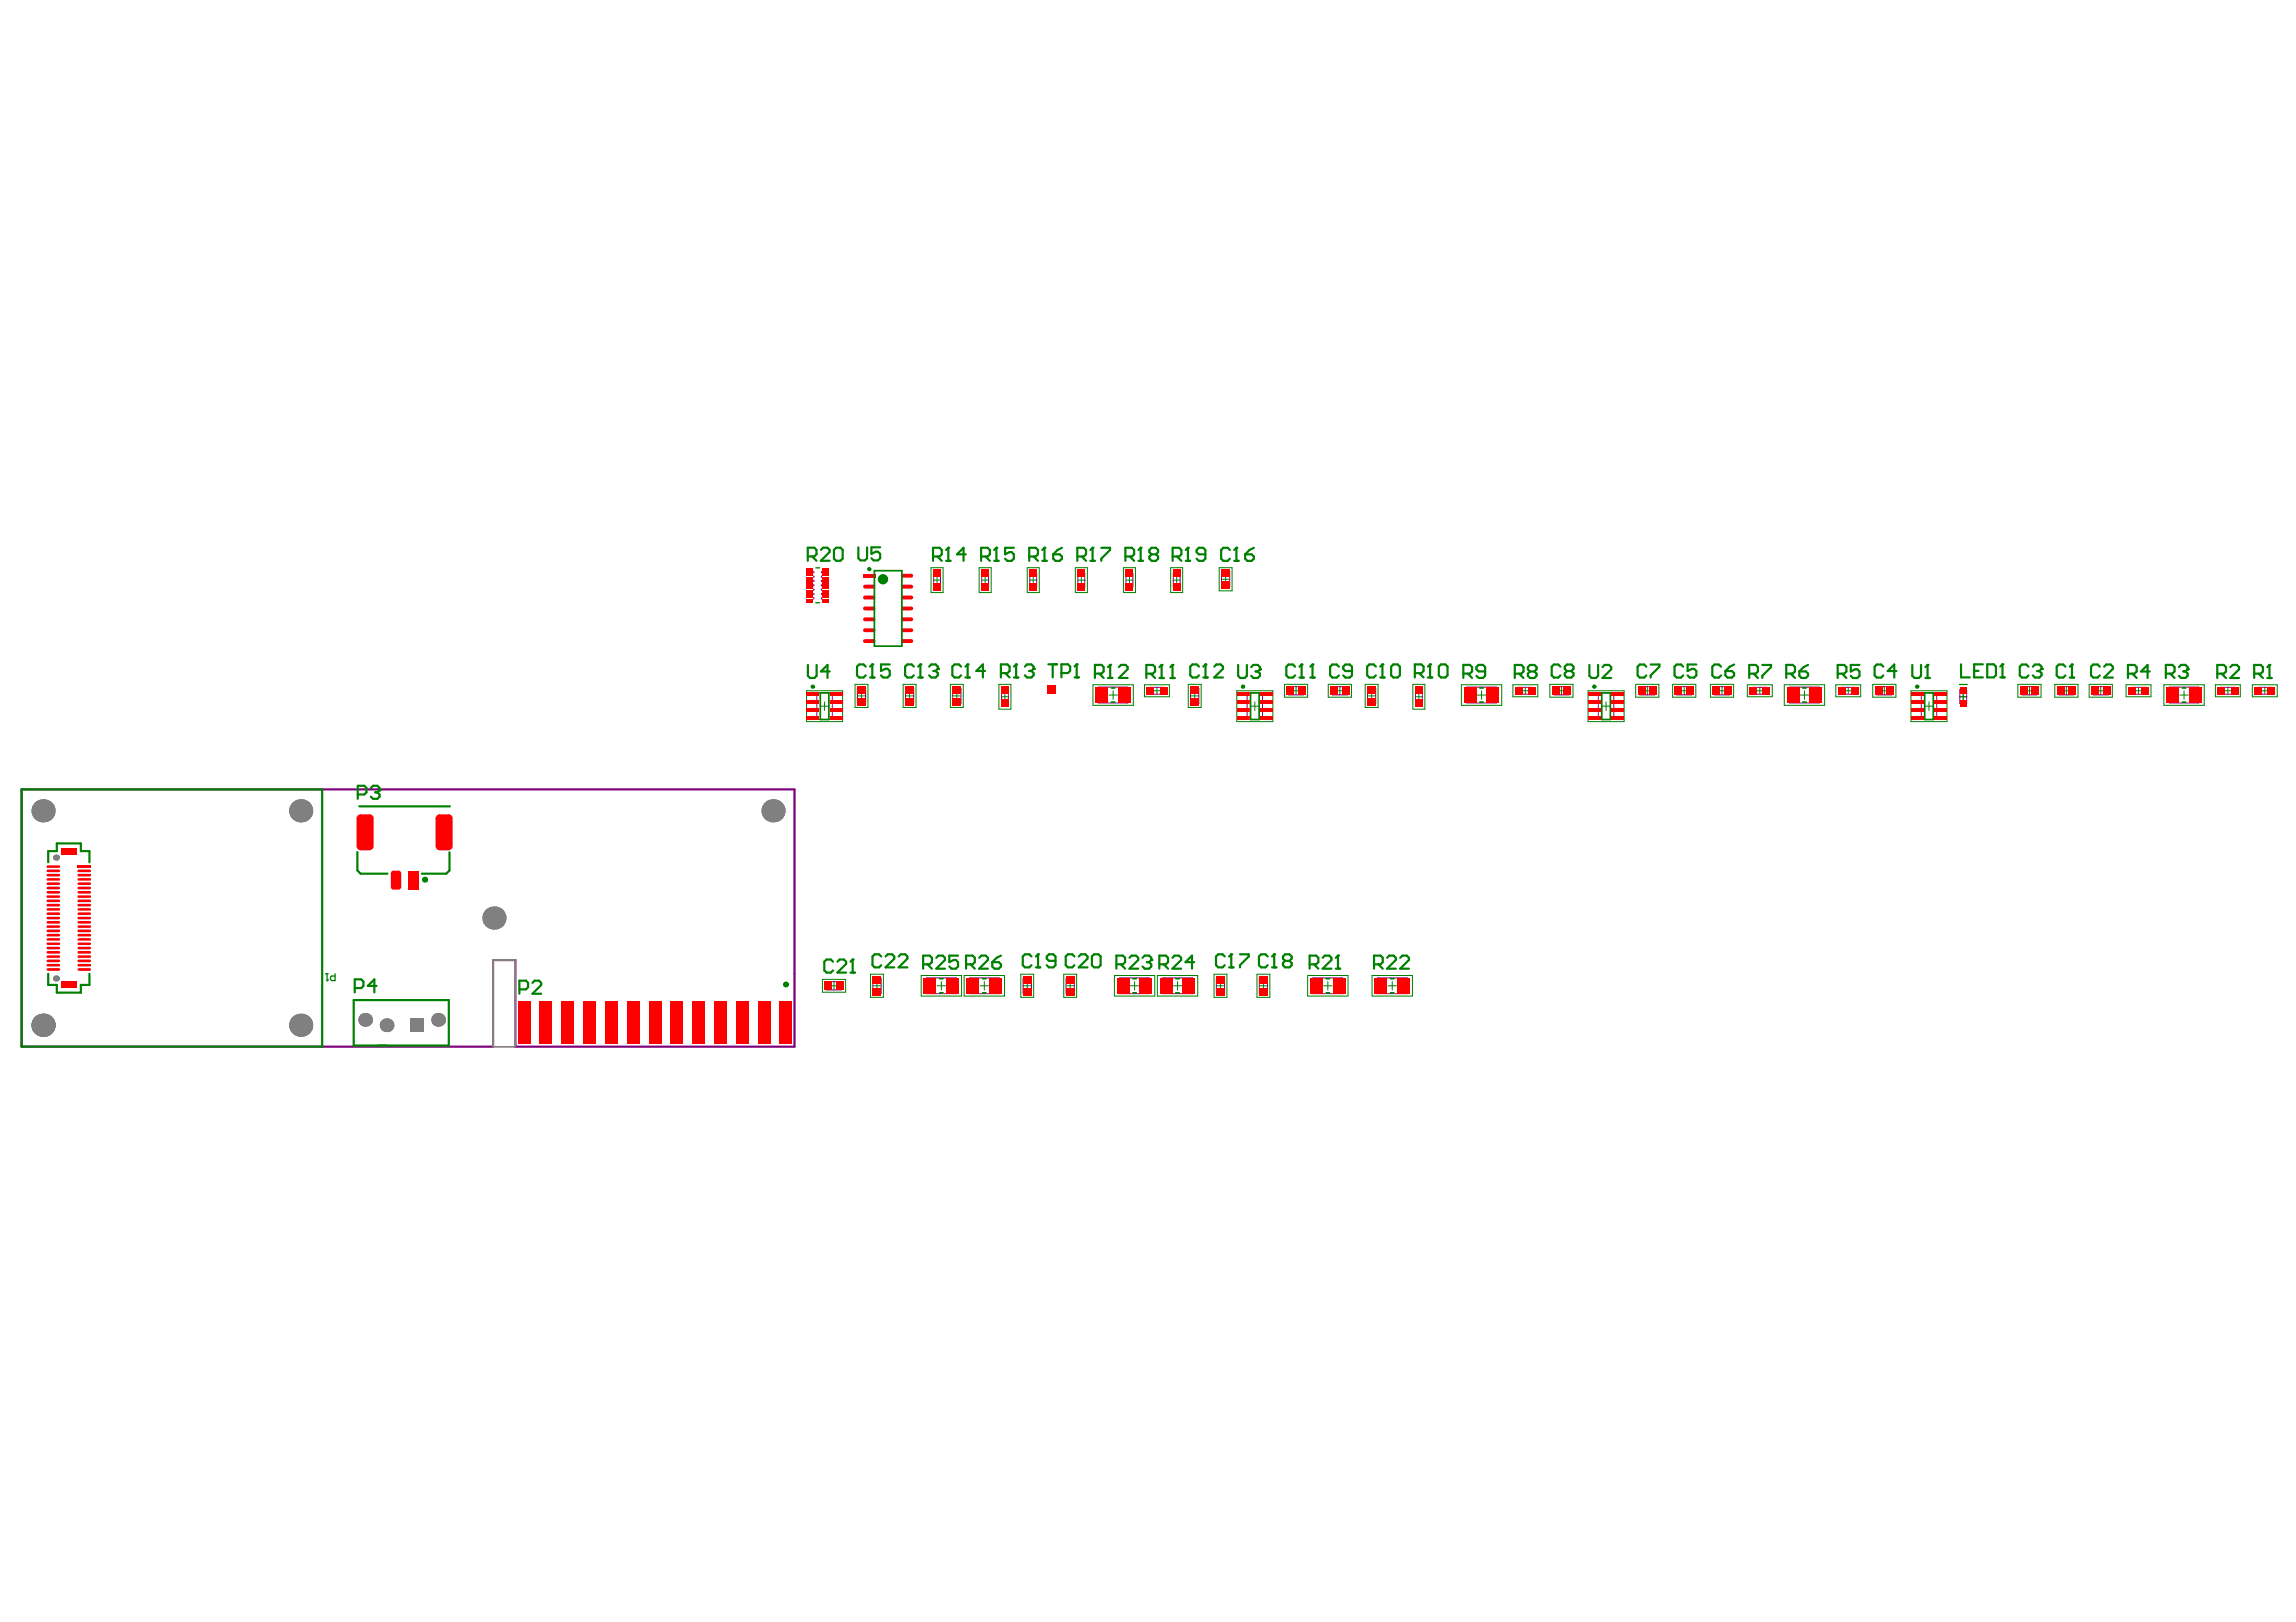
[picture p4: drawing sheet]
<svg xmlns="http://www.w3.org/2000/svg" width="297mm" height="210mm" viewBox="0 0 297 210" stroke-linecap="round" stroke-linejoin="round" font-family="sans-serif">
<g fill="none" stroke="#008000" stroke-width=".13">
<path d="M120.5 73.5h1.5v3.2h-1.5zM120.8 75.1h.9M121.2 74.6v.9M126.7 73.5h1.5v3.2h-1.5zM127 75.1h.9M127.5 74.6v.9M132.9 73.5h1.6v3.2h-1.6zM133.2 75.1h.9M133.7 74.6v.9M139.1 73.5h1.6v3.2h-1.6zM139.5 75.1h.8M139.9 74.6v.9"/>
<path d="M145.3 73.5h1.6v3.2h-1.6zM145.7 75.1h.9M146.1 74.6v.9M151.5 73.5h1.5v3.2h-1.5zM151.8 75.1h.9M152.2 74.6v.9M157.7 73.5h1.7v3h-1.7zM158 75h1.1M158.6 74.4v1.1M104.3 89.4h4.7v4h-4.7zM106.1 91.4h1.1M106.7 90.8v1.1"/>
<path d="M110.6 88.6h1.7v3h-1.7zM110.9 90.1h1.1M111.5 89.5v1.1M116.8 88.6h1.7v3h-1.7zM117.1 90.1h1.1M117.7 89.5v1.1M123 88.6h1.6v3h-1.6zM123.3 90.1h1M123.8 89.5v1.1M129.2 88.6h1.6v3.2h-1.6zM129.6 90.2h.9M130 89.7v.9"/>
<path d="M141.4 88.6h5.2v2.7h-5.2zM143.5 89.9h1.1M144 89.4v1.1M148.1 88.6h3.2v1.6h-3.2zM149.2 89.4h.9M149.7 88.9v.9M153.7 88.6h1.7v3h-1.7zM154 90.1h1.1M154.6 89.5v1.1M160 89.4h4.7v4h-4.7zM161.8 91.4h1.1M162.3 90.8v1.1"/>
<path d="M166.2 88.6h3v1.6h-3zM167.1 89.4h1.1M167.7 88.9v1M171.8 88.6h3v1.6h-3zM172.8 89.4h1.1M173.3 88.9v1M176.6 88.6h1.7v3h-1.7zM176.9 90.1h1.1M177.5 89.5v1.1M182.8 88.6h1.5v3.2h-1.5zM183.1 90.2h.9M183.6 89.7v.9"/>
<path d="M189.1 88.6h5.2v2.7h-5.2zM191.1 89.9h1.1M191.7 89.4v1.1M195.7 88.6h3.2v1.6h-3.2zM196.9 89.4h.9M197.3 88.9v.9M200.5 88.6h3v1.6h-3zM201.5 89.4h1M202 88.9v1M205.4 89.4h4.7v4h-4.7zM207.2 91.4h1.1M207.8 90.8v1.1"/>
<path d="M211.6 88.6h3v1.6h-3zM212.6 89.4h1M213.1 88.9v1M216.4 88.6h3v1.6h-3zM217.4 89.4h1M217.9 88.9v1M221.3 88.6h3v1.6h-3zM222.2 89.4h1.1M222.8 88.9v1M226.1 88.6h3.2v1.6h-3.2zM227.2 89.4h.9M227.7 88.9v.9"/>
<path d="M230.8 88.6h5.3v2.7h-5.3zM232.9 89.9h1.1M233.4 89.4v1.1M237.5 88.6h3.2v1.6h-3.2zM238.7 89.4h.9M239.1 88.9v.9M242.3 88.6h3v1.6h-3zM243.2 89.4h1.1M243.8 88.9v1M247.2 89.4h4.7v4h-4.7zM249 91.4h1.1M249.6 90.8v1.1"/>
<path d="M253.5 90.2h.9M254 89.7v.9M261.1 88.6h3v1.6h-3zM262 89.4h1.1M262.6 88.9v1M265.8 88.6h3v1.6h-3zM266.8 89.4h1.1M267.3 88.9v1M270.3 88.6h3v1.6h-3zM271.2 89.4h1.1M271.8 88.9v1M275.1 88.6h3.2v1.6h-3.2z"/>
<path d="M276.2 89.4h.9M276.7 88.9v.9M279.9 88.6h5.3v2.7h-5.3zM282 89.9h1.1M282.6 89.4v1.1M286.6 88.6h3.2v1.6h-3.2zM287.8 89.4h.9M288.2 88.9v.9M291.4 88.6h3.2v1.6h-3.2zM292.6 89.4h.8M293 88.9v.9M106.4 126.7h3v1.7h-3z"/>
<path d="M107.4 127.6h1M107.9 127v1.1M112.6 126.1h1.7v3h-1.7zM112.9 127.6h1.1M113.5 127v1.1M119.2 126.2h5.2v2.7h-5.2zM121.2 127.6h1.1M121.8 127v1.1M124.7 126.2h5.3v2.7h-5.3zM126.8 127.6h1.1M127.3 127v1.1M132.1 126.1h1.6v3h-1.6z"/>
<path d="M132.4 127.6h1M132.9 127v1.1M137.6 126.1h1.7v3h-1.7zM137.9 127.6h1.1M138.5 127v1.1M144.2 126.2h5.2v2.7h-5.2zM146.2 127.6h1.1M146.8 127v1.1M149.7 126.2h5.3v2.7h-5.3zM151.8 127.6h1.1M152.3 127v1.1M157.1 126.1h1.6v3h-1.6z"/>
<path d="M157.4 127.6h1M157.9 127v1.1M162.6 126.1h1.7v3h-1.7zM162.9 127.6h1.1M163.5 127v1.1M169.2 126.2h5.2v2.7h-5.2zM171.2 127.6h1.1M171.8 127v1.1M177.5 126.2h5.2v2.7h-5.2zM179.6 127.6h1.1M180.1 127v1.1"/>
</g>
<g fill="none" stroke="#800080" stroke-width=".13">
<path d="M120.8 74.2h.9v1.8h-.9zM127 74.2h.9v1.8h-.9zM133.2 74.2h.9v1.8h-.9zM139.5 74.2h.8v1.8h-.8zM145.7 74.2h.9v1.8h-.9zM151.8 74.2h.9v1.8h-.9zM158 74h1.1v1.9h-1.1zM105.7 89.7h2v3.4h-2zM110.9 89.1h1.1v1.9h-1.1zM117.1 89.1h1.1v1.9h-1.1zM123.3 89.1h1v1.9h-1zM129.6 89.3h.9v1.8h-.9z"/>
<path d="M142.1 88.9h3.8v2.1h-3.8zM148.8 88.9h1.8v.9h-1.8zM154 89.1h1.1v1.9h-1.1zM161.3 89.7h2v3.4h-2zM166.7 88.9h1.9v1h-1.9zM172.4 88.9h1.9v1h-1.9zM176.9 89.1h1.1v1.9h-1.1zM183.1 89.3h.9v1.8h-.9zM189.8 88.9h3.8v2.1h-3.8zM196.4 88.9h1.8v.9h-1.8zM201 88.9h2v1h-2zM206.8 89.7h2v3.4h-2z"/>
<path d="M212.1 88.9h2v1h-2zM216.9 88.9h2v1h-2zM221.8 88.9h2v1h-2zM226.8 88.9h1.8v.9h-1.8zM231.5 88.9h3.9v2.1h-3.9zM238.2 88.9h1.8v.9h-1.8zM242.8 88.9h2v1h-2zM248.6 89.7h2v3.4h-2zM253.5 89.3h.9v1.7h-.9zM261.6 88.9h1.9v1h-1.9zM266.4 88.9h1.9v1h-1.9zM270.8 88.9h2v1h-2z"/>
<path d="M275.8 88.9h1.8v.9h-1.8zM280.6 88.9h3.9v2.1h-3.9zM287.3 88.9h1.8v.9h-1.8zM292.1 88.9h1.8v.9h-1.8zM106.9 127h2v1.1h-2zM112.9 126.6h1.1v1.9h-1.1zM119.9 126.5h3.8v2.1h-3.8zM125.4 126.5h3.9v2.1h-3.9zM132.4 126.6h1v1.9h-1zM137.9 126.6h1.1v1.9h-1.1zM144.9 126.5h3.8v2.1h-3.8zM150.4 126.5h3.9v2.1h-3.9z"/>
<path d="M157.4 126.6h1v1.9h-1zM162.9 126.6h1.1v1.9h-1.1zM169.9 126.5h3.8v2.1h-3.8zM178.2 126.5h3.8v2.1h-3.8z"/>
</g>
<path d="M253.5 89.3h.9v.2h-.9z" fill-rule="evenodd" fill="#800080"/>
<g fill="none" stroke="#800080" stroke-width=".13">
<path d="M105.2 77.3l.1 .1-.1 .1M105.2 76.8l.1 .1-.1 .1M105.2 76.2l.1 .1-.1 .1M105.2 75.1l.1 .1-.1 .1M105.2 74.5l.1 .1-.1 .1M105.2 74h.1l-.1 .1M105.2 75.7h.1l-.1 .1M106.3 77.3v.1v.1M106.3 76.8v.1v.1M106.3 76.2v.1v.1M106.3 75.1v.1v.1M106.3 74.5v.1v.1"/>
<path d="M106.3 74v.1M106.3 75.7v.1"/>
</g>
<path d="M63.8 124.2h2.9v11.2h-2.9z" fill="none" stroke="#808080" stroke-width=".13"/>
<path d="M63.7 135.4h-60.9v-33.2h100v33.2h-36.1v-11.2h-2.9v11.2" fill="none" stroke="#800080" stroke-width=".28"/>
<g fill="#808080">
<circle cx="7.2" cy="126.6" r=".39"/>
<circle cx="7.2" cy="111" r=".39"/>
<circle cx="5.6" cy="132.7" r="1.5"/>
<circle cx="5.6" cy="104.9" r="1.5"/>
<circle cx="50" cy="132.7" r=".89"/>
<circle cx="100" cy="104.9" r="1.5"/>
<circle cx="63.9" cy="118.8" r="1.5"/>
<circle cx="38.9" cy="132.7" r="1.5"/>
<circle cx="47.2" cy="132" r=".89"/>
<circle cx="38.9" cy="104.9" r="1.5"/>
<circle cx="56.7" cy="132" r=".89"/>
</g>
<path d="M53 131.8h1.8v1.8h-1.8z" fill-rule="evenodd" fill="#808080"/>
<path d="M63.8 124.2h2.9v11.2h-2.9z" fill="none" stroke="#808080" stroke-width=".13"/>
<g fill="#808080">
<circle cx="7.2" cy="126.6" r=".39"/>
<circle cx="7.2" cy="111" r=".39"/>
<circle cx="5.6" cy="132.7" r="1.5"/>
<circle cx="5.6" cy="104.9" r="1.5"/>
<circle cx="50" cy="132.7" r=".89"/>
<circle cx="100" cy="104.9" r="1.5"/>
<circle cx="63.9" cy="118.8" r="1.5"/>
<circle cx="38.9" cy="132.7" r="1.5"/>
<circle cx="47.2" cy="132" r=".89"/>
<circle cx="38.9" cy="104.9" r="1.5"/>
<circle cx="56.7" cy="132" r=".89"/>
</g>
<path d="M53 131.8h1.8v1.8h-1.8z" fill-rule="evenodd" fill="#808080"/>
<g fill="#f00">
<path d="M104.3 75.8h.9v.4h-.9z" fill-rule="evenodd"/>
<path d="M104.3 76.4h.9v.4h-.9z" fill-rule="evenodd"/>
<path d="M104.3 77h.9v.3h-.9z" fill-rule="evenodd"/>
<path d="M104.3 73.6h.9v.4h-.9z" fill-rule="evenodd"/>
<path d="M104.3 74.1h.9v.4h-.9z" fill-rule="evenodd"/>
<path d="M104.3 74.7h.9v.4h-.9z" fill-rule="evenodd"/>
<path d="M106.4 77h.8v.3h-.8z" fill-rule="evenodd"/>
<path d="M106.4 76.4h.8v.4h-.8z" fill-rule="evenodd"/>
<path d="M106.4 75.8h.8v.4h-.8z" fill-rule="evenodd"/>
<path d="M106.4 74.7h.8v.4h-.8z" fill-rule="evenodd"/>
<path d="M106.4 74.1h.8v.4h-.8z" fill-rule="evenodd"/>
<path d="M106.4 73.6h.8v.4h-.8z" fill-rule="evenodd"/>
<path d="M110.9 90.3h1.1v1h-1.1z" fill-rule="evenodd"/>
<path d="M112.9 127.8h1.1v1h-1.1z" fill-rule="evenodd"/>
<path d="M112.9 126.3h1.1v1h-1.1z" fill-rule="evenodd"/>
<path d="M117.1 90.3h1.1v1h-1.1z" fill-rule="evenodd"/>
<path d="M127 73.7h.9v1h-.9z" fill-rule="evenodd"/>
<path d="M133.2 73.7h.9v1h-.9z" fill-rule="evenodd"/>
<path d="M137.9 127.8h1.1v1h-1.1z" fill-rule="evenodd"/>
<path d="M137.9 126.3h1.1v1h-1.1z" fill-rule="evenodd"/>
<path d="M151.8 73.7h.9v1h-.9z" fill-rule="evenodd"/>
<path d="M158 73.7h1.1v1h-1.1z" fill-rule="evenodd"/>
<path d="M160 91.7h1.6v.5h-1.6z" fill-rule="evenodd"/>
<path d="M160 92.7h1.6v.5h-1.6z" fill-rule="evenodd"/>
<path d="M160 89.6h1.6v.5h-1.6z" fill-rule="evenodd"/>
<path d="M160 90.6h1.6v.5h-1.6z" fill-rule="evenodd"/>
<path d="M162.9 127.8h1.1v1h-1.1z" fill-rule="evenodd"/>
<path d="M162.9 126.3h1.1v1h-1.1z" fill-rule="evenodd"/>
<path d="M250.3 91.7h1.6v.5h-1.6z" fill-rule="evenodd"/>
<path d="M250.3 92.7h1.6v.5h-1.6z" fill-rule="evenodd"/>
<path d="M250.3 89.6h1.6v.5h-1.6z" fill-rule="evenodd"/>
<path d="M250.3 90.6h1.6v.5h-1.6z" fill-rule="evenodd"/>
<path d="M69.9 129.6h1.5v5.5h-1.5z" fill-rule="evenodd"/>
<path d="M81.1 129.6h1.6v5.5h-1.6z" fill-rule="evenodd"/>
<path d="M92.4 129.6h1.6v5.5h-1.6z" fill-rule="evenodd"/>
<path d="M104.3 75.3h.9v.4h-.9z" fill-rule="evenodd"/>
<path d="M104.3 77.5h.9v.4h-.9z" fill-rule="evenodd"/>
<path d="M106.6 127h1v1.1h-1z" fill-rule="evenodd"/>
<path d="M106.4 77.5h.8v.4h-.8z" fill-rule="evenodd"/>
<path d="M106.4 75.3h.8v.4h-.8z" fill-rule="evenodd"/>
<path d="M108.1 127h1v1.1h-1z" fill-rule="evenodd"/>
<path d="M110.9 88.8h1.1v1h-1.1z" fill-rule="evenodd"/>
<path d="M117.1 88.8h1.1v1h-1.1z" fill-rule="evenodd"/>
<path d="M119.5 126.5h1.6v2.1h-1.6z" fill-rule="evenodd"/>
<path d="M127 75.5h.9v.9h-.9z" fill-rule="evenodd"/>
<path d="M133.2 75.5h.9v.9h-.9z" fill-rule="evenodd"/>
<path d="M135.5 88.6h1.1v1.1h-1.1z" fill-rule="evenodd"/>
<path d="M151.8 75.5h.9v.9h-.9z" fill-rule="evenodd"/>
<path d="M158 75.2h1.1v1h-1.1z" fill-rule="evenodd"/>
<path d="M172.1 88.8h1v1.1h-1z" fill-rule="evenodd"/>
<path d="M173.6 88.8h1v1.1h-1z" fill-rule="evenodd"/>
<path d="M183.1 90.6h.9v.9h-.9z" fill-rule="evenodd"/>
<path d="M183.1 88.8h.9v1h-.9z" fill-rule="evenodd"/>
<path d="M196 88.9h.9v1h-.9z" fill-rule="evenodd"/>
<path d="M200.8 88.8h1v1.1h-1z" fill-rule="evenodd"/>
<path d="M211.9 88.8h1v1.1h-1z" fill-rule="evenodd"/>
<path d="M216.6 88.8h1v1.1h-1z" fill-rule="evenodd"/>
<path d="M221.5 88.8h1v1.1h-1z" fill-rule="evenodd"/>
<path d="M223 88.8h1v1.1h-1z" fill-rule="evenodd"/>
<path d="M226.3 88.9h1v1h-1z" fill-rule="evenodd"/>
<path d="M228.1 88.9h.9v1h-.9z" fill-rule="evenodd"/>
<path d="M239.5 88.9h.9v1h-.9z" fill-rule="evenodd"/>
<path d="M244 88.8h1v1.1h-1z" fill-rule="evenodd"/>
<path d="M266.1 88.8h1v1.1h-1z" fill-rule="evenodd"/>
<path d="M270.5 88.8h1v1.1h-1z" fill-rule="evenodd"/>
<path d="M275.3 88.9h1v1h-1z" fill-rule="evenodd"/>
<path d="M286.9 88.9h.9v1h-.9z" fill-rule="evenodd"/>
<path d="M288.6 88.9h1v1h-1z" fill-rule="evenodd"/>
<path d="M291.7 88.9h.9v1h-.9z" fill-rule="evenodd"/>
<path d="M293.4 88.9h.9v1h-.9z" fill-rule="evenodd"/>
<path d="M189.4 88.9h1.6v2.1h-1.6z" fill-rule="evenodd"/>
</g>
<g fill="none" stroke="#f00" stroke-width=".33">
<path d="M6.2 119.4h1.4M6.2 119.9h1.4M6.2 116.6h1.4M6.2 117.1h1.4M6.2 117.7h1.4M6.2 118.2h1.4M6.2 114.4h1.4M6.2 114.9h1.4M6.2 115.5h1.4M6.2 112.1h1.4M6.2 112.7h1.4M6.2 113.3h1.4"/>
<path d="M6.2 123.8h1.4M6.2 124.4h1.4M6.2 124.9h1.4M6.2 121.6h1.4M6.2 122.1h1.4M6.2 122.7h1.4M6.2 120.5h1.4"/>
</g>
<g fill="#f00">
<path d="M7.9 109.7h2v.9h-2z" fill-rule="evenodd"/>
<path d="M104.3 91.7h1.7v.5h-1.7z" fill-rule="evenodd"/>
<path d="M104.3 92.7h1.7v.5h-1.7z" fill-rule="evenodd"/>
<path d="M107.4 91.7h1.6v.5h-1.6z" fill-rule="evenodd"/>
<path d="M107.4 92.7h1.6v.5h-1.6z" fill-rule="evenodd"/>
<path d="M104.3 89.6h1.7v.5h-1.7z" fill-rule="evenodd"/>
<path d="M104.3 90.6h1.7v.5h-1.7z" fill-rule="evenodd"/>
<path d="M107.4 89.6h1.6v.5h-1.6z" fill-rule="evenodd"/>
<path d="M107.4 90.6h1.6v.5h-1.6z" fill-rule="evenodd"/>
</g>
<path d="M111.9 78.7h1.1M111.9 77.3h1.1M116.8 78.7h1.1M116.8 77.3h1.1M116.8 74.5h1.1M111.9 83h1.1M111.9 81.6h1.1M116.8 83h1.1M116.8 81.6h1.1" fill="none" stroke="#f00" stroke-width=".5"/>
<g fill="#f00">
<path d="M111.6 74.3h1.7v.5h-1.7z" fill-rule="evenodd"/>
<path d="M123.2 90.3h1.1v1h-1.1z" fill-rule="evenodd"/>
<path d="M120.8 73.7h.9v1h-.9z" fill-rule="evenodd"/>
<path d="M132.3 127.8h1.2v1h-1.2z" fill-rule="evenodd"/>
<path d="M132.3 126.3h1.2v1h-1.2z" fill-rule="evenodd"/>
<path d="M139.4 73.7h1v1h-1z" fill-rule="evenodd"/>
<path d="M145.6 73.7h1v1h-1z" fill-rule="evenodd"/>
<path d="M154 90.3h1.1v1h-1.1z" fill-rule="evenodd"/>
<path d="M157.3 127.8h1.2v1h-1.2z" fill-rule="evenodd"/>
<path d="M157.3 126.3h1.2v1h-1.2z" fill-rule="evenodd"/>
<path d="M163.1 91.7h1.6v.5h-1.6z" fill-rule="evenodd"/>
<path d="M163.1 92.7h1.6v.5h-1.6z" fill-rule="evenodd"/>
<path d="M163.1 89.6h1.6v.5h-1.6z" fill-rule="evenodd"/>
<path d="M163.1 90.6h1.6v.5h-1.6z" fill-rule="evenodd"/>
<path d="M176.9 90.3h1.1v1h-1.1z" fill-rule="evenodd"/>
<path d="M205.4 91.7h1.7v.5h-1.7z" fill-rule="evenodd"/>
<path d="M205.4 92.7h1.7v.5h-1.7z" fill-rule="evenodd"/>
<path d="M208.5 91.7h1.6v.5h-1.6z" fill-rule="evenodd"/>
<path d="M208.5 92.7h1.6v.5h-1.6z" fill-rule="evenodd"/>
<path d="M205.4 89.6h1.7v.5h-1.7z" fill-rule="evenodd"/>
<path d="M205.4 90.6h1.7v.5h-1.7z" fill-rule="evenodd"/>
<path d="M208.5 89.6h1.6v.5h-1.6z" fill-rule="evenodd"/>
<path d="M208.5 90.6h1.6v.5h-1.6z" fill-rule="evenodd"/>
<path d="M247.2 91.7h1.6v.5h-1.6z" fill-rule="evenodd"/>
<path d="M247.2 92.7h1.6v.5h-1.6z" fill-rule="evenodd"/>
<path d="M247.2 89.6h1.6v.5h-1.6z" fill-rule="evenodd"/>
<path d="M247.2 90.6h1.6v.5h-1.6z" fill-rule="evenodd"/>
<path d="M7.9 127h2v.9h-2z" fill-rule="evenodd"/>
</g>
<path d="M6.2 118.8h1.4M6.2 113.8h1.4M6.2 116h1.4M6.2 121h1.4M6.2 123.2h1.4M6.2 125.5h1.4" fill="none" stroke="#f00" stroke-width=".33"/>
<g fill="#f00">
<path d="M50.6 113l.3-.3h.7l.3 .3v1.8l-.3 .3h-.7l-.3-.3z" fill-rule="evenodd"/>
<path d="M52.8 112.7h1.3v2.4h-1.3z" fill-rule="evenodd"/>
<path d="M72.7 129.6h1.5v5.5h-1.5z" fill-rule="evenodd"/>
<path d="M67 129.6h1.6v5.5h-1.6z" fill-rule="evenodd"/>
<path d="M78.3 129.6h1.6v5.5h-1.6z" fill-rule="evenodd"/>
<path d="M75.5 129.6h1.6v5.5h-1.6z" fill-rule="evenodd"/>
<path d="M89.6 129.6h1.6v5.5h-1.6z" fill-rule="evenodd"/>
<path d="M86.8 129.6h1.5v5.5h-1.5z" fill-rule="evenodd"/>
<path d="M98.1 129.6h1.5v5.5h-1.5z" fill-rule="evenodd"/>
<path d="M95.3 129.6h1.5v5.5h-1.5z" fill-rule="evenodd"/>
</g>
<g fill="#f00">
<path d="M50.9 114.8v.3zM50.6 114.8h.3v.3l-.3-.1z"/>
<path d="M51.6 114.8h.3zM51.6 114.8h.3v.2l-.3 .1z"/>
<path d="M51.6 112.7v.3zM51.6 112.7l.3 .1v.2h-.3z"/>
<path d="M50.6 113h.3zM50.6 112.8l.3-.1v.3h-.3z"/>
</g>
<path d="M111.9 75.9h1.1M116.8 75.9h1.1M111.9 80.1h1.1M116.8 80.1h1.1" fill="none" stroke="#f00" stroke-width=".5"/>
<g fill="#f00">
<path d="M122.4 126.5h1.7v2.1h-1.7z" fill-rule="evenodd"/>
<path d="M125 126.5h1.7v2.1h-1.7z" fill-rule="evenodd"/>
<path d="M123.2 88.8h1.1v1h-1.1z" fill-rule="evenodd"/>
<path d="M120.8 75.5h.9v.9h-.9z" fill-rule="evenodd"/>
<path d="M129.5 90.6h1v.9h-1z" fill-rule="evenodd"/>
<path d="M129.5 88.8h1v1h-1z" fill-rule="evenodd"/>
<path d="M144.5 126.5h1.6v2.1h-1.6z" fill-rule="evenodd"/>
<path d="M139.4 75.5h1v.9h-1z" fill-rule="evenodd"/>
<path d="M145.6 75.5h1v.9h-1z" fill-rule="evenodd"/>
<path d="M147.4 126.5h1.7v2.1h-1.7z" fill-rule="evenodd"/>
<path d="M153 126.5h1.6v2.1h-1.6z" fill-rule="evenodd"/>
<path d="M150 126.5h1.7v2.1h-1.7z" fill-rule="evenodd"/>
<path d="M150.1 88.9h.9v1h-.9z" fill-rule="evenodd"/>
<path d="M148.3 88.9h1v1h-1z" fill-rule="evenodd"/>
<path d="M154 88.8h1.1v1h-1.1z" fill-rule="evenodd"/>
<path d="M172.4 126.5h1.7v2.1h-1.7z" fill-rule="evenodd"/>
<path d="M169.5 126.5h1.6v2.1h-1.6z" fill-rule="evenodd"/>
<path d="M166.4 88.8h1v1.1h-1z" fill-rule="evenodd"/>
<path d="M167.9 88.8h1v1.1h-1z" fill-rule="evenodd"/>
<path d="M180.8 126.5h1.6v2.1h-1.6z" fill-rule="evenodd"/>
<path d="M177.8 126.5h1.7v2.1h-1.7z" fill-rule="evenodd"/>
<path d="M176.9 88.8h1.1v1h-1.1z" fill-rule="evenodd"/>
<path d="M197.7 88.9h1v1h-1z" fill-rule="evenodd"/>
<path d="M202.3 88.8h1v1.1h-1z" fill-rule="evenodd"/>
<path d="M213.4 88.8h1v1.1h-1z" fill-rule="evenodd"/>
<path d="M218.1 88.8h1v1.1h-1z" fill-rule="evenodd"/>
<path d="M237.8 88.9h.9v1h-.9z" fill-rule="evenodd"/>
<path d="M242.5 88.8h1v1.1h-1z" fill-rule="evenodd"/>
<path d="M253.5 90.6h.9v.8h-.9z" fill-rule="evenodd"/>
<path d="M253.5 88.9h.9v.9h-.9z" fill-rule="evenodd"/>
<path d="M261.3 88.8h1v1.1h-1z" fill-rule="evenodd"/>
<path d="M262.8 88.8h1v1.1h-1z" fill-rule="evenodd"/>
<path d="M267.6 88.8h1v1.1h-1z" fill-rule="evenodd"/>
<path d="M272 88.8h1v1.1h-1z" fill-rule="evenodd"/>
<path d="M277.1 88.9h.9v1h-.9z" fill-rule="evenodd"/>
<path d="M144.6 88.9h1.7v2.1h-1.7z" fill-rule="evenodd"/>
<path d="M141.7 88.9h1.7v2.1h-1.7z" fill-rule="evenodd"/>
<path d="M234.1 88.9h1.7v2.1h-1.7z" fill-rule="evenodd"/>
<path d="M231.1 88.9h1.7v2.1h-1.7z" fill-rule="evenodd"/>
<path d="M280.3 88.9h1.6v2.1h-1.6z" fill-rule="evenodd"/>
<path d="M283.2 88.9h1.7v2.1h-1.7z" fill-rule="evenodd"/>
</g>
<g fill="none" stroke="#f00" stroke-width=".33">
<path d="M10.2 119.9h1.4M10.2 119.4h1.4M10.2 118.2h1.4M10.2 117.7h1.4M10.2 117.1h1.4M10.2 116.6h1.4M10.2 115.5h1.4M10.2 114.9h1.4M10.2 114.4h1.4M10.2 113.3h1.4M10.2 112.7h1.4M10.2 124.9h1.4"/>
<path d="M10.2 124.4h1.4M10.2 123.8h1.4M10.2 122.7h1.4M10.2 122.1h1.4M10.2 121.6h1.4M10.2 120.5h1.4"/>
</g>
<path d="M10 112h1.8v.3h-1.8z" fill-rule="evenodd" fill="#f00"/>
<path d="M10.2 118.8h1.4M10.2 116h1.4M10.2 113.8h1.4M10.2 125.5h1.4M10.2 123.2h1.4M10.2 121h1.4" fill="none" stroke="#f00" stroke-width=".33"/>
<g fill="#f00">
<path d="M84 129.6h1.5v5.5h-1.5z" fill-rule="evenodd"/>
<path d="M100.9 129.6h1.6v5.5h-1.6z" fill-rule="evenodd"/>
<path d="M128 126.5h1.6v2.1h-1.6z" fill-rule="evenodd"/>
<path d="M46.1 105.9l.6-.5h1.1l.5 .5v3.6l-.5 .5h-1.1l-.6-.5z" fill-rule="evenodd"/>
<path d="M56.3 105.9l.6-.5h1.1l.6 .5v3.6l-.6 .5h-1.1l-.6-.5z" fill-rule="evenodd"/>
<path d="M192.3 88.9h1.7v2.1h-1.7z" fill-rule="evenodd"/>
</g>
<g fill="#f00">
<path d="M46.7 109.5v.5zM46.1 109.5h.6v.5h-.3l-.2-.2z"/>
<path d="M47.8 109.5h.5zM47.8 109.5h.5v.3l-.2 .2h-.3z"/>
<path d="M47.8 105.4v.5zM47.8 105.4h.3l.2 .2v.3h-.5z"/>
<path d="M46.1 105.9h.6zM46.2 105.6l.2-.2h.3v.5h-.6z"/>
<path d="M56.9 109.5v.5zM56.3 109.5h.6v.5h-.3l-.2-.2z"/>
<path d="M58 109.5h.6zM58 109.5h.6l-.1 .3-.2 .2h-.3z"/>
<path d="M58 105.4v.5zM58 105.4h.3l.2 .2 .1 .3h-.6z"/>
<path d="M56.3 105.9h.6zM56.4 105.6l.2-.2h.3v.5h-.6z"/>
</g>
<path d="M63.8 124.2h2.9v11.2h-2.9z" fill="none" stroke="#808080" stroke-width=".13"/>
<g fill="none" stroke="#008000" stroke-width=".28">
<path d="M104.5 72h.9l.2-.3v-.5l-.2-.3h-.9v1.7M105.1 72l.5 .6M106.2 71.2l.3-.3h.5l.3 .3v.2l-1.1 1.2h1.1M107.9 71.2l.3-.3h.5l.3 .3v1.1l-.3 .3h-.5l-.3-.3zM111 70.8v1.4l.3 .3h.6l.3-.3v-1.4M113.9 70.8h-1.2v.9l.6-.3h.3l.3 .3v.5l-.3 .3h-.6l-.3-.3M120.7 72h.9l.2-.3v-.5l-.2-.3h-.9v1.7M121.3 72l.5 .6M122.4 72.6h.6M122.7 70.9h.1M122.7 70.9l-.3 .3M122.7 70.9v1.7"/>
<path d="M124.9 71.7h-1.1l.9-.8v1.7M126.9 72h.9l.3-.3v-.5l-.3-.3h-.9v1.7M127.5 72l.6 .6M128.6 72.6h.6M128.9 70.9h.1M128.9 70.9l-.3 .3M128.9 70.9v1.7M131.2 70.9h-1.2v.8l.6-.2h.3l.3 .2v.6l-.3 .3h-.6l-.3-.3M133.2 72h.8l.3-.3v-.5l-.3-.3h-.8v1.7M133.7 72l.6 .6M134.8 72.6h.6M135.1 70.9h.1"/>
<path d="M135.1 70.9l-.3 .3M135.1 70.9v1.7M136.3 71.7h.8l.3 .3v.3l-.3 .3h-.6l-.2-.3zM137.4 70.9l-.6 .3-.5 .5M139.4 72h.8l.3-.3v-.5l-.3-.3h-.8v1.7M139.9 72l.6 .6M141.1 72.6h.5M141.3 70.9h.1M141.3 70.9l-.2 .3M141.3 70.9v1.7M142.5 70.9h1.1v.3l-1.1 1.1v.3M145.6 72h.8l.3-.3v-.5l-.3-.3h-.8v1.7"/>
<path d="M146.2 72l.5 .6M147.3 72.6h.6M147.6 70.9h.1M147.6 70.9l-.3 .3M147.6 70.9v1.7M149 71.7l-.3 .3v.3l.3 .3h.5l.3-.3v-.3l-.3-.3M149 71.7l-.3-.2v-.3l.3-.3h.5l.3 .3v.3l-.3 .2M149 71.7h.5M151.7 72h.9l.2-.3v-.5l-.2-.3h-.9v1.7M152.3 72l.5 .6M153.4 72.6h.6M153.7 70.9h.1"/>
<path d="M153.7 70.9l-.3 .3M153.7 70.9v1.7M155.9 71.7h-.8l-.3-.2v-.3l.3-.3h.6l.2 .3v1.1l-.2 .3h-.6l-.3-.3M159.1 71.2l-.3-.3h-.5l-.3 .3v1.1l.3 .3h.5l.3-.3M159.7 72.6h.5M160 70.9h.1M160 70.9v1.7M160 70.9l-.3 .3M161.1 71.7h.8l.3 .3v.3l-.3 .3h-.5l-.3-.3zM162.2 70.9l-.5 .3-.6 .5M104.5 86v1.5l.3 .2h.6l.2-.2v-1.5M107.3 86.9h-1.1l.9-.9v1.7"/>
<path d="M112 86.3l-.3-.3h-.5l-.3 .3v1.1l.3 .3h.5l.3-.3M112.6 87.7h.5M112.9 86h.1M112.9 86v1.7M112.9 86l-.3 .3M115.1 86h-1.1v.8l.5-.3h.3l.3 .3v.6l-.3 .3h-.5l-.3-.3M118.2 86.3l-.3-.3h-.5l-.3 .3v1.1l.3 .3h.5l.3-.3M118.8 87.7h.6M119.1 86h.1M119.1 86v1.7M119.1 86l-.3 .3M120.2 86.3l.3-.3h.5l.3 .3v.2"/>
<path d="M120.8 86.8h.2M121 86.8l.3 .3v.3l-.3 .3h-.5l-.3-.3M121.3 86.5h.1M121.3 86.5l-.3 .3M124.3 86.3l-.2-.3h-.6l-.3 .3v1.1l.3 .3h.6l.2-.3M124.9 87.7h.6M125.2 86h.1M125.2 86v1.7M125.2 86l-.3 .3M127.4 86.8h-1.1l.9-.8v1.7M129.5 87.1h.8l.3-.3v-.5l-.3-.3h-.8v1.7M130.1 87.1l.5 .6"/>
<path d="M131.2 87.7h.5M131.5 86h.1M131.5 86l-.3 .3M131.5 86v1.7M132.6 86.3l.3-.3h.5l.3 .3v.2M133.2 86.8h.2M133.4 86.8l.3 .3v.3l-.3 .3h-.5l-.3-.3M133.7 86.5h.1M133.7 86.5l-.3 .3M135.6 86h1.2M136.2 86v1.7M137.3 87.1h.9l.2-.3v-.5l-.2-.3h-.9v1.7"/>
<path d="M139 87.7h.6M139.3 86h.1M139.3 86l-.3 .3M139.3 86v1.7M141.7 87.2h.8l.3-.3v-.6l-.3-.3h-.8v1.7M142.2 87.2l.6 .5M143.3 87.7h.6M143.6 86h.1M143.6 86l-.3 .3M143.6 86v1.7M144.8 86.3l.2-.3h.6l.3 .3v.3l-1.1 1.1h1.1M148.3 87.2h.9l.2-.3v-.6l-.2-.2h-.9v1.6"/>
<path d="M148.9 87.2l.5 .5M150 87.7h.6M150.3 86.1h.1M150.3 86.1l-.3 .2M150.3 86.1v1.6M151.4 87.7h.6M151.7 86.1h.1M151.7 86.1v1.6M151.7 86.1l-.3 .2M155.1 86.3l-.3-.3h-.5l-.3 .3v1.1l.3 .3h.5l.3-.3M155.7 87.7h.5M156 86h.1"/>
<path d="M156 86v1.7M156 86l-.3 .3M157.1 86.3l.3-.3h.5l.3 .3v.2l-1.1 1.2h1.1M160.2 86v1.5l.3 .2h.5l.3-.2v-1.5M161.9 86.3l.3-.3h.5l.3 .3v.3M162.4 86.9h.3M162.7 86.9l.3 .3v.3l-.3 .2h-.5l-.3-.2M163 86.6h.1M163 86.6l-.3 .3M167.5 86.3l-.2-.3h-.6l-.3 .3v1.1l.3 .3h.6l.2-.3M168.1 87.7h.6M168.4 86h.1"/>
<path d="M168.4 86v1.7M168.4 86l-.3 .3M169.5 87.7h.6M169.8 86h.1M169.8 86v1.7M169.8 86l-.3 .3M173.2 86.3l-.3-.3h-.5l-.3 .3v1.1l.3 .3h.5l.3-.3M174.9 86.8h-.8l-.3-.2v-.3l.3-.3h.5l.3 .3v1.1l-.3 .3h-.5l-.3-.3M178 86.3l-.3-.3h-.5l-.3 .3v1.1l.3 .3h.5l.3-.3M178.6 87.7h.5M178.8 86h.1M178.8 86v1.7"/>
<path d="M178.8 86l-.2 .3M180 86.3l.3-.3h.5l.3 .3v1.1l-.3 .3h-.5l-.3-.3zM183 87.1h.9l.3-.3v-.5l-.3-.3h-.9v1.7M183.6 87.1l.6 .6M184.7 87.7h.6M185 86h.1M185 86l-.3 .3M185 86v1.7M186.1 86.3l.3-.3h.6l.3 .3v1.1l-.3 .3h-.6l-.3-.3zM189.3 87.2h.9l.2-.3v-.6l-.2-.3h-.9v1.7M189.9 87.2l.5 .5M192.1 86.9h-.8l-.3-.3v-.3l.3-.3h.6l.2 .3v1.2l-.2 .2h-.6l-.3-.2"/>
<path d="M196 87.2h.8l.3-.3v-.6l-.3-.2h-.8v1.6M196.5 87.2l.6 .5M197.9 86.9l-.2 .3v.3l.2 .2h.6l.3-.2v-.3l-.3-.3M197.9 86.9h.6M197.9 86.9l-.2-.3v-.3l.2-.2h.6l.3 .2v.3l-.3 .3M201.9 86.3l-.3-.3h-.6l-.3 .3v1.1l.3 .3h.6l.3-.3M202.7 86.8l-.3-.2v-.3l.3-.3h.6l.3 .3v.3l-.3 .2M202.7 86.8l-.3 .3v.3l.3 .3h.6l.3-.3v-.3l-.3-.3M202.7 86.8h.6M205.6 86v1.5l.3 .2h.6l.3-.2v-1.5M207.3 86.3l.3-.3h.6l.2 .3v.3l-1.1 1.1h1.1M213 86.3l-.3-.3h-.6l-.2 .3v1.1l.2 .3h.6l.3-.3"/>
<path d="M213.6 86h1.1v.3l-1.1 1.1v.3M217.8 86.3l-.3-.3h-.6l-.3 .3v1.1l.3 .3h.6l.3-.3M219.5 86h-1.2v.8l.6-.2h.3l.3 .2v.6l-.3 .3h-.6l-.3-.3M222.7 86.3l-.3-.3h-.6l-.3 .3v1.1l.3 .3h.6l.3-.3M223.2 86.8h.9l.2 .3v.3l-.2 .3h-.6l-.3-.3zM224.3 86l-.5 .3-.6 .5M226.3 87.2h.8l.3-.3v-.6l-.3-.2h-.8v1.6M226.9 87.2l.5 .5M228 86.1h1.1v.2l-1.1 1.2v.2M231.1 87.2h.8l.3-.3v-.6l-.3-.3h-.8v1.7M231.7 87.2l.5 .5M232.8 86.9h.8l.3 .3v.3l-.3 .2h-.5l-.3-.2z"/>
<path d="M233.9 86l-.6 .3-.5 .6M237.7 87.2h.9l.3-.3v-.6l-.3-.2h-.9v1.6M238.3 87.2l.6 .5M240.6 86.1h-1.2v.8l.6-.3h.3l.3 .3v.6l-.3 .2h-.6l-.3-.2M243.7 86.3l-.3-.3h-.6l-.3 .3v1.1l.3 .3h.6l.3-.3M245.3 86.8h-1.1l.9-.8v1.7M247.4 86v1.5l.3 .2h.5l.3-.2v-1.5M249.1 87.7h.6M249.4 86h.1M249.4 86v1.7M249.4 86l-.3 .3M253.7 86v1.7h1.1"/>
<path d="M255.4 86.8h.6M256.5 86h-1.1v1.7h1.1M257.1 86h.8l.3 .3v1.1l-.3 .3h-.8zM258.8 87.7h.5M259.1 86h.1M259.1 86v1.7M259.1 86l-.3 .3M262.4 86.3l-.3-.3h-.5l-.3 .3v1.1l.3 .3h.5l.3-.3M263 86.3l.3-.3h.5l.3 .3v.3M263.6 86.8h.2M263.8 86.8l.3 .3v.3l-.3 .3h-.5l-.3-.3M264.1 86.6h.1"/>
<path d="M264.1 86.6l-.3 .2M267.2 86.3l-.3-.3h-.5l-.3 .3v1.1l.3 .3h.5l.3-.3M267.8 87.7h.5M268.1 86h.1M268.1 86v1.7M268.1 86l-.3 .3M271.7 86.3l-.3-.3h-.6l-.3 .3v1.1l.3 .3h.6l.3-.3M272.2 86.3l.3-.3h.6l.2 .3v.3l-1.1 1.1h1.1M275.3 87.2h.8l.3-.3v-.6l-.3-.2h-.8v1.6M275.9 87.2l.5 .5M278.1 86.9h-1.1l.8-.8v1.6M280.2 87.2h.8l.3-.3v-.6l-.3-.3h-.8v1.7"/>
<path d="M280.8 87.2l.5 .5M281.9 86.3l.3-.3h.5l.3 .3v.3M282.5 86.9h.2M282.7 86.9l.3 .3v.3l-.3 .2h-.5l-.3-.2M283 86.6h.1M283 86.6l-.3 .3M286.9 87.2h.8l.3-.3v-.6l-.3-.2h-.8v1.6M287.4 87.2l.6 .5M288.5 86.3l.3-.2h.6l.3 .2v.3l-1.2 1.1h1.2M291.6 87.2h.9l.3-.3v-.6l-.3-.2h-.9v1.6M292.2 87.2l.6 .5M293.3 87.7h.6"/>
<path d="M293.6 86.1h.1M293.6 86.1l-.3 .2M293.6 86.1v1.6M2.8 102.2h38.9v33.2h-38.9zM6.2 111.6v-1.5h1.1v-1h3.2v1h1.1v1.5M46.2 110.3v2.3l.5 .5h3.4M46.3 102.8h.8l.3-.3v-.5l-.3-.3h-.8v1.7M46.5 104.4h11.7M48 102l.3-.3h.5l.3 .3v.3M48.5 102.5h.3M48.8 102.5l.3 .3v.3l-.3 .3h-.5l-.3-.3M49.1 102.3h.1"/>
<path d="M49.1 102.3l-.3 .2M58.2 110.3v2.3l-.5 .5h-3.1M6.2 126v1.5h1.1v1h3.2v-1h1.1v-1.5M45.8 129.4h12.3v5.9h-12.3zM45.9 127.9h.8l.3-.3v-.6l-.3-.3h-.8v1.7M48.7 127.6h-1.1l.8-.9v1.7M67.2 128h.8l.3-.2v-.6l-.3-.3h-.8v1.7M68.9 127.2l.3-.3h.5l.3 .3v.3l-1.1 1.1h1.1M107.8 124.5l-.3-.3h-.6l-.3 .3v1.1l.3 .3h.6l.3-.3M108.3 124.5l.3-.3h.6l.3 .3v.2l-1.2 1.2h1.2M110 125.9h.6M110.3 124.2h.1"/>
<path d="M110.3 124.2v1.7M110.3 124.2l-.3 .3M114 123.8l-.3-.3h-.5l-.3 .3v1.1l.3 .3h.5l.3-.3M114.6 123.8l.3-.3h.5l.3 .3v.3l-1.1 1.1h1.1M116.3 123.8l.2-.3h.6l.3 .3v.3l-1.1 1.1h1.1M119.4 124.8h.9l.3-.3v-.6l-.3-.2h-.9v1.7M120 124.8l.6 .6M121.1 123.9l.3-.2h.6l.3 .2v.3l-1.2 1.2h1.2M123.9 123.7h-1.1v.8l.6-.3h.3l.2 .3v.6l-.2 .3h-.6l-.3-.3M125 124.8h.8l.3-.3v-.6l-.3-.2h-.8v1.7M125.6 124.8l.5 .6M126.7 123.9l.3-.2h.5l.3 .2v.3l-1.1 1.2h1.1"/>
<path d="M128.4 124.5h.8l.3 .3v.3l-.3 .3h-.5l-.3-.3zM129.5 123.7l-.6 .2-.5 .6M133.4 123.8l-.2-.3h-.6l-.3 .3v1.1l.3 .3h.6l.2-.3M134 125.2h.6M134.3 123.5h.1M134.3 123.5v1.7M134.3 123.5l-.3 .3M136.6 124.3h-.9l-.3-.2v-.3l.3-.3h.6l.3 .3v1.1l-.3 .3h-.6l-.3-.3M139 123.8l-.3-.3h-.5l-.3 .3v1.1l.3 .3h.5l.3-.3M139.6 123.8l.2-.3h.6l.3 .3v.3l-1.1 1.1h1.1M141.3 123.8l.2-.3h.6l.3 .3v1.1l-.3 .3h-.6l-.2-.3zM144.4 124.8h.9l.3-.3v-.6l-.3-.2h-.9v1.7"/>
<path d="M145 124.8l.6 .6M146.1 123.9l.3-.2h.6l.3 .2v.3l-1.2 1.2h1.2M147.8 123.9l.3-.2h.6l.2 .2v.3M148.4 124.5h.3M148.7 124.5l.2 .3v.3l-.2 .3h-.6l-.3-.3M148.9 124.2h.1M148.9 124.2l-.2 .3M150 124.8h.8l.3-.3v-.6l-.3-.2h-.8v1.7M150.5 124.8l.6 .6M151.7 123.9l.3-.2h.5l.3 .2v.3l-1.1 1.2h1.1M154.5 124.5h-1.1l.8-.8v1.7M158.4 123.8l-.2-.3h-.6l-.3 .3v1.1l.3 .3h.6l.2-.3"/>
<path d="M159 125.2h.6M159.3 123.5h.1M159.3 123.5v1.7M159.3 123.5l-.3 .3M160.4 123.5h1.1v.3l-1.1 1.1v.3M164 123.8l-.3-.3h-.5l-.3 .3v1.1l.3 .3h.5l.3-.3M164.6 125.2h.5M164.8 123.5h.1M164.8 123.5v1.7M164.8 123.5l-.2 .3M166.3 124.3l-.3-.2v-.3l.3-.3h.5l.3 .3v.3l-.3 .2M166.3 124.3l-.3 .3v.3l.3 .3h.5l.3-.3v-.3l-.3-.3"/>
<path d="M166.3 124.3h.5M169.4 124.8h.9l.3-.3v-.6l-.3-.2h-.9v1.7M170 124.8l.6 .6M171.1 123.9l.3-.2h.6l.2 .2v.3l-1.1 1.2h1.1M172.8 125.4h.6M173.1 123.7h.1M173.1 123.7v1.7M173.1 123.7l-.3 .2M177.8 124.8h.8l.3-.3v-.6l-.3-.2h-.8v1.7M178.3 124.8l.6 .6M179.5 123.9l.2-.2h.6l.3 .2v.3l-1.1 1.2h1.1M181.1 123.9l.3-.2h.6l.3 .2v.3l-1.2 1.2h1.2"/>
<circle cx="112.5" cy="73.6" r=".14"/>
<circle cx="105.1" cy="88.9" r=".14"/>
<circle cx="160.8" cy="88.9" r=".14"/>
<circle cx="206.3" cy="88.9" r=".14"/>
<circle cx="248" cy="88.9" r=".14"/>
</g>
<g fill="none" stroke="#008000" stroke-width=".22">
<path d="M113.1 73.9h3.6v9.7h-3.6zM106.1 89.7h1.1v3.4h-1.1zM143.8 90.9h.4M143.8 89h.4M161.8 89.7h1.1v3.4h-1.1zM191.4 90.9h.5M191.4 89h.5M207.2 89.7h1.1v3.4h-1.1zM233.2 90.9h.5M233.2 89h.5M249 89.7h1.1v3.4h-1.1zM282.3 90.9h.5"/>
<path d="M282.3 89h.5M121.6 128.5h.4M121.6 126.7h.4M127.1 128.5h.5M127.1 126.7h.5M146.6 128.5h.4M146.6 126.7h.4M152.1 128.5h.5M152.1 126.7h.5M171.6 128.5h.4M171.6 126.7h.4M179.9 128.5h.4"/>
<path d="M179.9 126.7h.4"/>
</g>
<path d="M105.5 73.5h.5M105.5 78h.5M253.5 88.6h1M42.2 126h.3M42.3 126.9h.1M42.3 126v.9M42.5 126.8l-.2 .1M43.3 126v.9h-.4l-.1-.1v-.3l.1-.2h.4" fill="none" stroke="#008000" stroke-width=".17"/>
<circle cx="55" cy="113.8" r=".11" fill="none" stroke="#008000" stroke-width=".55"/>
<circle cx="101.7" cy="127.4" r=".17" fill="none" stroke="#008000" stroke-width=".42"/>
<circle cx="114.2" cy="75" r=".33" fill="none" stroke="#008000" stroke-width=".67"/>
</svg>
